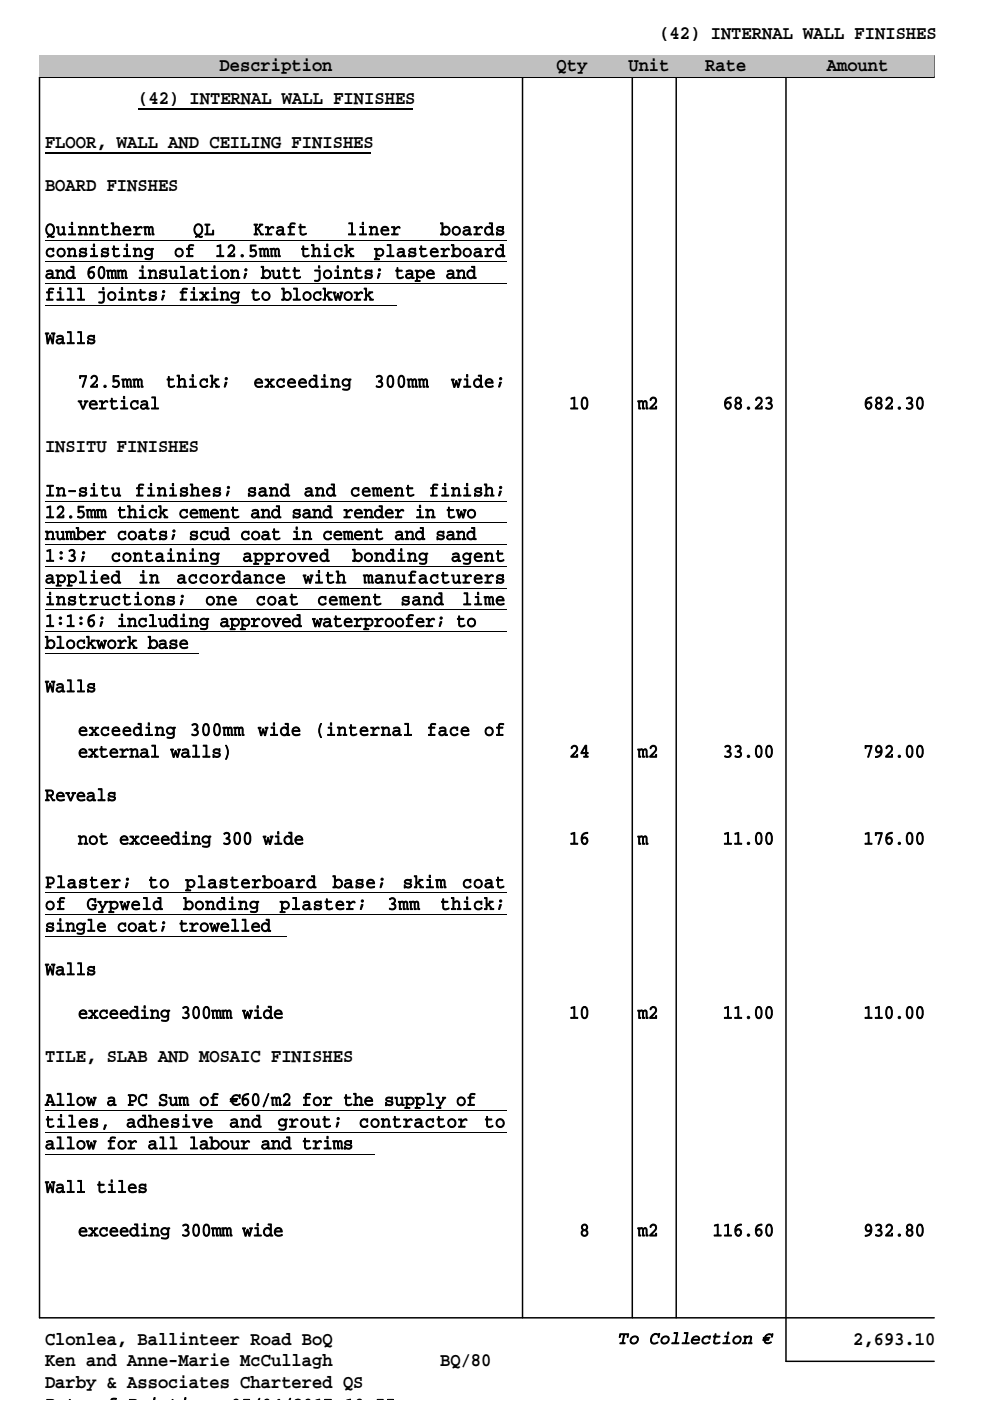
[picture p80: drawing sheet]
<svg xmlns="http://www.w3.org/2000/svg" width="210mm" height="297mm" viewBox="0 0 210 297" stroke-linecap="round" stroke-linejoin="round" font-family="sans-serif">
<defs><g id="words">
<g font-size="4.1">
<text x="139.8" y="8.2">(42) INTERNAL WALL FINISHES</text>
<text x="46.6" y="15.2">Description</text>
<text x="118.1" y="15.2">Qty</text>
<text x="133.3" y="15.2">Unit</text>
<text x="149.6" y="15.2">Rate</text>
<text x="175.4" y="15.2">Amount</text>
<text x="29.3" y="22.1">(42) INTERNAL WALL FINISHES</text>
<text x="9.5" y="31.3">FLOOR, WALL AND CEILING FINISHES</text>
<text x="9.5" y="40.5">BOARD FINSHES</text>
<text x="9.5" y="49.8">Quinntherm</text>
<text x="41" y="49.8">QL</text>
<text x="53.8" y="49.8">Kraft</text>
<text x="73.6" y="49.8">liner</text>
<text x="93.4" y="49.8">boards</text>
<text x="9.5" y="54.4">consisting</text>
<text x="9.5" y="59">and 60mm insulation; butt joints; tape and</text>
<text x="36.9" y="54.4">of</text>
<text x="45.6" y="54.4">12.5mm</text>
<text x="63.7" y="54.4">thick</text>
<text x="79.4" y="54.4">plasterboard</text>
<text x="9.5" y="63.6">fill joints; fixing to blockwork</text>
<text x="9.5" y="72.9">Walls</text>
<text x="16.5" y="82.1">72.5mm</text>
<text x="35.2" y="82.1">thick;</text>
<text x="53.8" y="82.1">exceeding</text>
<text x="79.4" y="82.1">300mm</text>
<text x="95.7" y="82.1">wide;</text>
<text x="16.5" y="86.7">vertical</text>
<text x="120.7" y="86.7">10</text>
<text x="135.3" y="86.7">m2</text>
<text x="153.3" y="86.7">68.23</text>
<text x="183.1" y="86.7">682.30</text>
<text x="9.5" y="95.9">INSITU FINISHES</text>
<text x="9.5" y="105.2">In-situ</text>
<text x="28.6" y="105.2">finishes;</text>
<text x="52.4" y="105.2">sand</text>
<text x="64.5" y="105.2">and</text>
<text x="74.3" y="105.2">cement</text>
<text x="91" y="105.2">finish;</text>
<text x="9.5" y="109.8">12.5mm thick cement and sand render in two</text>
<text x="9.5" y="114.4">number coats; scud coat in cement and sand</text>
<text x="9.5" y="119">1:3;</text>
<text x="23.5" y="119">containing</text>
<text x="51.5" y="119">approved</text>
<text x="74.7" y="119">bonding</text>
<text x="95.7" y="119">agent</text>
<text x="9.5" y="123.6">applied</text>
<text x="29.3" y="123.6">in</text>
<text x="37.5" y="123.6">accordance</text>
<text x="64.3" y="123.6">with</text>
<text x="77.1" y="123.6">manufacturers</text>
<text x="9.5" y="128.2">instructions;</text>
<text x="43.5" y="128.2">one</text>
<text x="54.2" y="128.2">coat</text>
<text x="67.3" y="128.2">cement</text>
<text x="85" y="128.2">sand</text>
<text x="98" y="128.2">lime</text>
<text x="9.5" y="132.9">1:1:6; including approved waterproofer; to</text>
<text x="9.5" y="137.5">blockwork base</text>
<text x="9.5" y="146.7">Walls</text>
<text x="16.5" y="155.9">exceeding</text>
<text x="40.3" y="155.9">300mm</text>
<text x="54.7" y="155.9">wide</text>
<text x="66.8" y="155.9">(internal</text>
<text x="90.6" y="155.9">face</text>
<text x="102.7" y="155.9">of</text>
<text x="16.5" y="160.5">external walls)</text>
<text x="120.7" y="160.5">24</text>
<text x="135.3" y="160.5">m2</text>
<text x="153.3" y="160.5">33.00</text>
<text x="183.1" y="160.5">792.00</text>
<text x="9.5" y="169.8">Reveals</text>
<text x="16.5" y="179">not exceeding 300 wide</text>
<text x="120.7" y="179">16</text>
<text x="135.3" y="179">m</text>
<text x="153.3" y="179">11.00</text>
<text x="183.1" y="179">176.00</text>
<text x="9.5" y="188.2">Plaster;</text>
<text x="31.4" y="188.2">to</text>
<text x="39.3" y="188.2">plasterboard</text>
<text x="70.5" y="188.2">base;</text>
<text x="85.4" y="188.2">skim</text>
<text x="98" y="188.2">coat</text>
<text x="9.5" y="192.8">of</text>
<text x="9.5" y="197.5">single coat; trowelled</text>
<text x="18.4" y="192.8">Gypweld</text>
<text x="38.9" y="192.8">bonding</text>
<text x="59.4" y="192.8">plaster;</text>
<text x="82.2" y="192.8">3mm</text>
<text x="93.4" y="192.8">thick;</text>
<text x="9.5" y="206.7">Walls</text>
<text x="16.5" y="215.9">exceeding 300mm wide</text>
<text x="120.7" y="215.9">10</text>
<text x="135.3" y="215.9">m2</text>
<text x="153.3" y="215.9">11.00</text>
<text x="183.1" y="215.9">110.00</text>
<text x="9.5" y="225.1">TILE, SLAB AND MOSAIC FINISHES</text>
<text x="9.5" y="234.4">Allow a PC Sum of €60/m2 for the supply of</text>
<text x="9.5" y="239">tiles,</text>
<text x="26.8" y="239">adhesive</text>
<text x="48.7" y="239">and</text>
<text x="58.9" y="239">grout;</text>
<text x="76.1" y="239">contractor</text>
<text x="102.7" y="239">to</text>
<text x="9.5" y="243.6">allow for all labour and trims</text>
<text x="9.5" y="252.8">Wall tiles</text>
<text x="16.5" y="262.1">exceeding 300mm wide</text>
<text x="122.9" y="262.1">8</text>
<text x="135.3" y="262.1">m2</text>
<text x="151.1" y="262.1">116.60</text>
<text x="183.1" y="262.1">932.80</text>
<text x="9.5" y="285.1">Clonlea, Ballinteer Road BoQ</text>
<text x="181" y="285.1">2,693.10</text>
<text x="9.5" y="289.7">Ken and Anne-Marie McCullagh</text>
<text x="93.4" y="289.7">BQ/80</text>
<text x="9.5" y="294.3">Darby &amp; Associates Chartered QS</text>
</g>
<text font-size="3.8" x="131.3" y="284.9">To Collection €</text>
</g></defs>
<path d="M110.8 16.4v263M134.1 16.4v263M143.4 16.4v263M166.7 16.4v272.2h31.4M198.1 16.4h-189.7v263h189.7" fill="none" stroke="#000" stroke-width=".32"/>
<path d="M8.4 11.8h189.7v4.6h-189.7z" fill="#fff"/>
<path d="M8.4 11.8h189.7v4.6h-189.7z" fill="none" stroke="#000" stroke-width=".21"/>
<path d="M8.4 11.8h189.7v4.6h-189.7z" fill="#c0c0c0"/>
<path d="M9.5 32.4h69.1M29.3 23.2h58.3" fill="none" stroke="#000" stroke-width=".4"/>
<g fill="none" stroke="#000" stroke-width=".21">
<path d="M9.5 50.9h97.8M9.5 55.5h97.8M9.5 60.1h97.8M9.5 64.7h74.6M9.5 106.3h97.8M9.5 110.9h97.8M9.5 115.5h97.8M9.5 120.1h97.8M9.5 124.7h97.8M9.5 129.3h97.8M9.5 133.9h97.8M9.5 138.6h32.6"/>
<path d="M9.5 189.3h97.8M9.5 193.9h97.8M9.5 198.5h51.3M9.5 235.5h97.8M9.5 240.1h97.8M9.5 244.7h69.9"/>
</g>
<use href="#words"/>
</svg>
